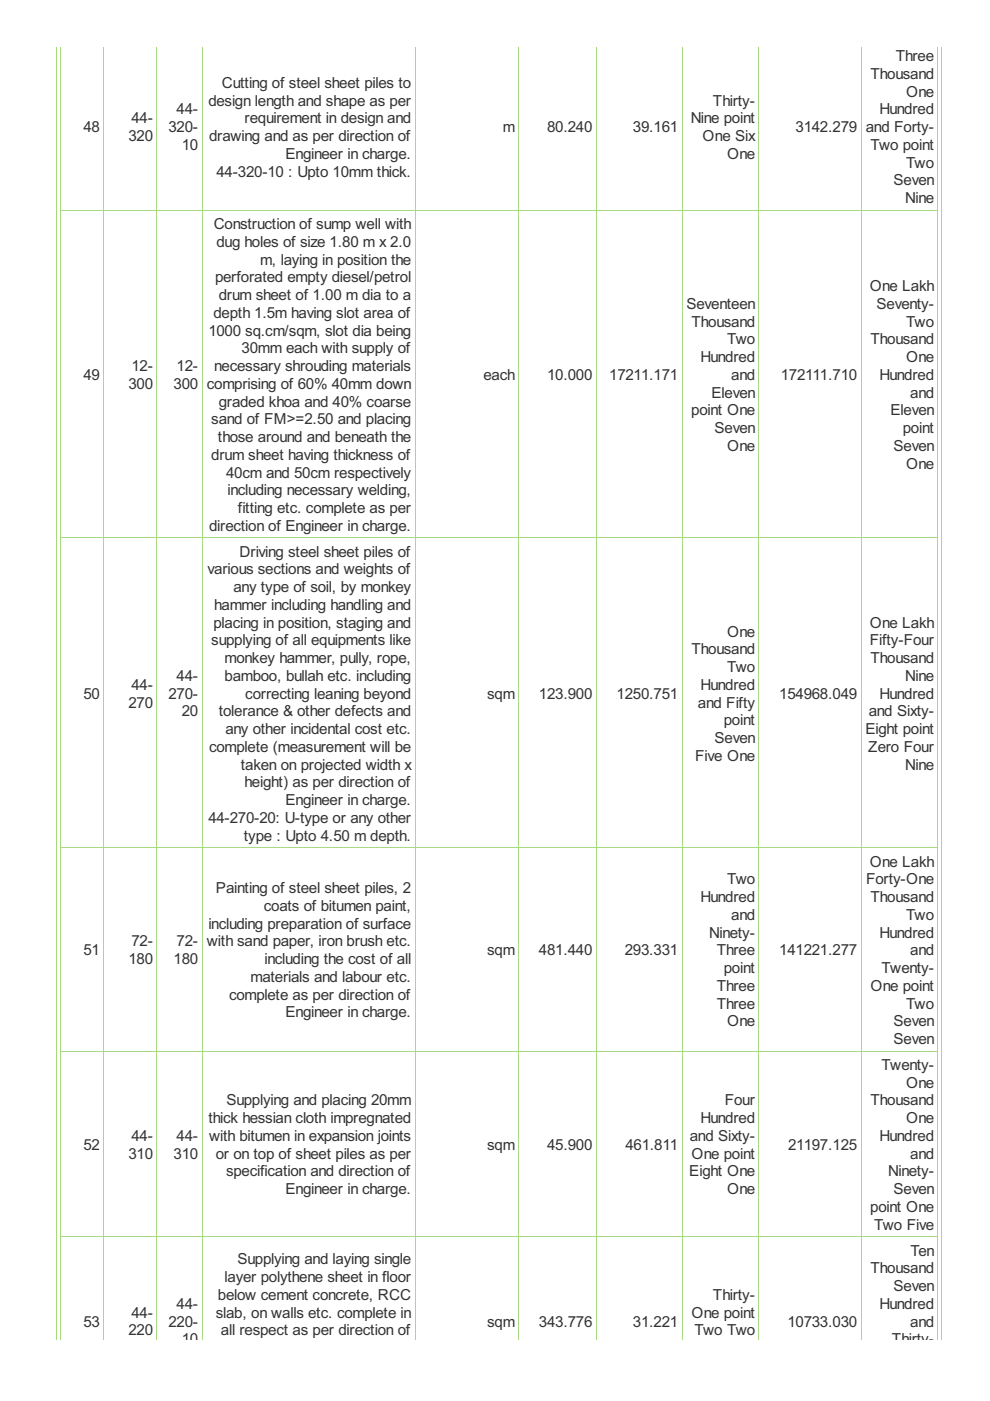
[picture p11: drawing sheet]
<svg xmlns="http://www.w3.org/2000/svg" width="210mm" height="297mm" viewBox="0 0 210 297" stroke-linecap="round" stroke-linejoin="round" font-family="sans-serif">
<defs><g id="words">
<g font-size="3.6" fill="#333">
<text x="184.6" y="16.7">Thousand</text>
<text x="189.9" y="13">Three</text>
<text x="44.2" y="22.4">design length and shape as per</text>
<text x="47.1" y="18.6">Cutting of steel sheet piles to</text>
<text x="151.2" y="22.4">Thirty-</text>
<text x="192.1" y="20.5">One</text>
<text x="17.7" y="28">48</text>
<text x="27.2" y="29.9">320</text>
<text x="27.9" y="26.1">44-</text>
<text x="35.7" y="28">320-</text>
<text x="37.4" y="24.3">44-</text>
<text x="44.3" y="29.9">drawing and as per direction of</text>
<text x="51.9" y="26.1">requirement in design and</text>
<text x="106.6" y="28">m</text>
<text x="116" y="28">80.240</text>
<text x="134.2" y="28">39.161</text>
<text x="146.5" y="26.1">Nine point</text>
<text x="149" y="29.9">One Six</text>
<text x="168.7" y="28">3142.279</text>
<text x="183.6" y="28">and Forty-</text>
<text x="186.5" y="24.3">Hundred</text>
<text x="38.5" y="31.8">10</text>
<text x="60.5" y="33.7">Engineer in charge.</text>
<text x="154.2" y="33.7">One</text>
<text x="184.6" y="31.8">Two point</text>
<text x="192.1" y="35.6">Two</text>
<text x="45.9" y="37.4">44-320-10 : Upto 10mm thick.</text>
<text x="189.4" y="39.3">Seven</text>
<text x="191.9" y="43.1">Nine</text>
<text x="45.3" y="48.6">Construction of sump well with</text>
<text x="45.9" y="52.3">dug holes of size 1.80 m x 2.0</text>
<text x="45.6" y="59.9">perforated empty diesel/petrol</text>
<text x="55.2" y="56.1">m, laying in position the</text>
<text x="46.4" y="63.6">drum sheet of 1.00 m dia to a</text>
<text x="145.5" y="65.5">Seventeen</text>
<text x="184.4" y="61.7">One Lakh</text>
<text x="185.8" y="65.5">Seventy-</text>
<text x="44.2" y="71.1">1000 sq.cm/sqm, slot dia being</text>
<text x="45.3" y="67.4">depth 1.5m having slot area of</text>
<text x="146.6" y="69.3">Thousand</text>
<text x="192.1" y="69.3">Two</text>
<text x="51.2" y="74.9">30mm each with supply of</text>
<text x="148.5" y="76.8">Hundred</text>
<text x="154.2" y="73">Two</text>
<text x="184.6" y="73">Thousand</text>
<text x="192.1" y="76.8">One</text>
<text x="17.7" y="80.6">49</text>
<text x="27.2" y="82.4">300</text>
<text x="27.9" y="78.7">12-</text>
<text x="36.8" y="82.4">300</text>
<text x="37.4" y="78.7">12-</text>
<text x="43.9" y="82.4">comprising of 60% 40mm down</text>
<text x="45.4" y="78.7">necessary shrouding materials</text>
<text x="102.5" y="80.6">each</text>
<text x="116" y="80.6">10.000</text>
<text x="129.2" y="80.6">17211.171</text>
<text x="155" y="80.6">and</text>
<text x="165.5" y="80.6">172111.710</text>
<text x="186.5" y="80.6">Hundred</text>
<text x="44.8" y="90">sand of FM&gt;=2.50 and placing</text>
<text x="46.4" y="86.2">graded khoa and 40% coarse</text>
<text x="146.6" y="88.1">point One</text>
<text x="150.9" y="84.3">Eleven</text>
<text x="188.8" y="88.1">Eleven</text>
<text x="193" y="84.3">and</text>
<text x="46.2" y="93.7">those around and beneath the</text>
<text x="151.5" y="91.8">Seven</text>
<text x="154.2" y="95.6">One</text>
<text x="189.4" y="95.6">Seven</text>
<text x="191.4" y="91.8">point</text>
<text x="44.8" y="97.5">drum sheet having thickness of</text>
<text x="47.9" y="101.3">40cm and 50cm respectively</text>
<text x="192.1" y="99.4">One</text>
<text x="48.3" y="105">including necessary welding,</text>
<text x="44.3" y="112.5">direction of Engineer in charge.</text>
<text x="50.4" y="108.8">fitting etc. complete as per</text>
<text x="50.8" y="118">Driving steel sheet piles of</text>
<text x="44" y="121.8">various sections and weights of</text>
<text x="49.5" y="125.6">any type of soil, by monkey</text>
<text x="45.4" y="129.3">hammer including handling and</text>
<text x="44.8" y="136.8">supplying of all equipments like</text>
<text x="45.3" y="133.1">placing in position, staging and</text>
<text x="154.2" y="135">One</text>
<text x="184.4" y="133.1">One Lakh</text>
<text x="184.4" y="136.8">Fifty-Four</text>
<text x="47.6" y="140.6">monkey hammer, pully, rope,</text>
<text x="146.6" y="138.7">Thousand</text>
<text x="154.2" y="142.5">Two</text>
<text x="184.6" y="140.6">Thousand</text>
<text x="17.7" y="148.1">50</text>
<text x="27.9" y="146.3">44-</text>
<text x="35.7" y="148.1">270-</text>
<text x="37.4" y="144.4">44-</text>
<text x="47.6" y="144.4">bamboo, bullah etc. including</text>
<text x="52" y="148.1">correcting leaning beyond</text>
<text x="103.3" y="148.1">sqm</text>
<text x="114.3" y="148.1">123.900</text>
<text x="130.7" y="148.1">1250.751</text>
<text x="148.5" y="146.3">Hundred</text>
<text x="165.2" y="148.1">154968.049</text>
<text x="186.5" y="148.1">Hundred</text>
<text x="191.9" y="144.4">Nine</text>
<text x="27.2" y="150">270</text>
<text x="38.5" y="151.9">20</text>
<text x="46.4" y="151.9">tolerance &amp; other defects and</text>
<text x="47.8" y="155.7">any other incidental cost etc.</text>
<text x="148" y="150">and Fifty</text>
<text x="153.5" y="153.8">point</text>
<text x="183.5" y="155.7">Eight point</text>
<text x="184.2" y="151.9">and Sixty-</text>
<text x="44.3" y="159.4">complete (measurement will be</text>
<text x="147.4" y="161.3">Five One</text>
<text x="151.5" y="157.5">Seven</text>
<text x="184.1" y="159.4">Zero Four</text>
<text x="51.1" y="163.2">taken on projected width x</text>
<text x="51.9" y="167">height) as per direction of</text>
<text x="191.9" y="163.2">Nine</text>
<text x="60.5" y="170.7">Engineer in charge.</text>
<text x="44.2" y="174.5">44-270-20: U-type or any other</text>
<text x="51.7" y="178.2">type : Upto 4.50 m depth.</text>
<text x="184.4" y="183.7">One Lakh</text>
<text x="45.8" y="189.4">Painting of steel sheet piles, 2</text>
<text x="148.5" y="191.3">Hundred</text>
<text x="154.2" y="187.5">Two</text>
<text x="183.6" y="187.5">Forty-One</text>
<text x="184.6" y="191.3">Thousand</text>
<text x="44.2" y="196.9">including preparation of surface</text>
<text x="55.9" y="193.1">coats of bitumen paint,</text>
<text x="155" y="195">and</text>
<text x="192.1" y="195">Two</text>
<text x="17.7" y="202.6">51</text>
<text x="27.9" y="200.7">72-</text>
<text x="37.4" y="200.7">72-</text>
<text x="43.9" y="200.7">with sand paper, iron brush etc.</text>
<text x="103.3" y="202.6">sqm</text>
<text x="114.3" y="202.6">481.440</text>
<text x="132.5" y="202.6">293.331</text>
<text x="150.4" y="198.8">Ninety-</text>
<text x="152" y="202.6">Three</text>
<text x="165.2" y="202.6">141221.277</text>
<text x="186.5" y="198.8">Hundred</text>
<text x="193" y="202.6">and</text>
<text x="27.2" y="204.4">180</text>
<text x="36.8" y="204.4">180</text>
<text x="53.1" y="208.2">materials and labour etc.</text>
<text x="56.1" y="204.4">including the cost of all</text>
<text x="153.5" y="206.3">point</text>
<text x="186.9" y="206.3">Twenty-</text>
<text x="48.6" y="212">complete as per direction of</text>
<text x="60.5" y="215.7">Engineer in charge.</text>
<text x="152" y="210.1">Three</text>
<text x="152" y="213.8">Three</text>
<text x="184.6" y="210.1">One point</text>
<text x="192.1" y="213.8">Two</text>
<text x="154.2" y="217.6">One</text>
<text x="189.4" y="217.6">Seven</text>
<text x="189.4" y="221.4">Seven</text>
<text x="186.9" y="226.9">Twenty-</text>
<text x="192.1" y="230.6">One</text>
<text x="44.2" y="238.1">thick hessian cloth impregnated</text>
<text x="48" y="234.4">Supplying and placing 20mm</text>
<text x="148.5" y="238.1">Hundred</text>
<text x="153.7" y="234.4">Four</text>
<text x="184.6" y="234.4">Thousand</text>
<text x="192.1" y="238.1">One</text>
<text x="17.7" y="243.8">52</text>
<text x="27.2" y="245.7">310</text>
<text x="27.9" y="241.9">44-</text>
<text x="36.8" y="245.7">310</text>
<text x="37.4" y="241.9">44-</text>
<text x="44.3" y="241.9">with bitumen in expansion joints</text>
<text x="45.7" y="245.7">or on top of sheet piles as per</text>
<text x="103.3" y="243.8">sqm</text>
<text x="116" y="243.8">45.900</text>
<text x="132.6" y="243.8">461.811</text>
<text x="146.3" y="241.9">and Sixty-</text>
<text x="146.6" y="245.7">One point</text>
<text x="167.1" y="243.8">21197.125</text>
<text x="186.5" y="241.9">Hundred</text>
<text x="193" y="245.7">and</text>
<text x="47.9" y="249.4">specification and direction of</text>
<text x="146.2" y="249.4">Eight One</text>
<text x="188.3" y="249.4">Ninety-</text>
<text x="60.5" y="253.2">Engineer in charge.</text>
<text x="154.2" y="253.2">One</text>
<text x="184.5" y="257">point One</text>
<text x="189.4" y="253.2">Seven</text>
<text x="185.4" y="260.7">Two Five</text>
<text x="50.3" y="268.1">Supplying and laying single</text>
<text x="184.6" y="270">Thousand</text>
<text x="193" y="266.2">Ten</text>
<text x="46.2" y="275.6">below cement concrete, RCC</text>
<text x="47.6" y="271.9">layer polythene sheet in floor</text>
<text x="151.2" y="275.6">Thirty-</text>
<text x="189.4" y="273.7">Seven</text>
<text x="17.7" y="281.3">53</text>
<text x="27.9" y="279.4">44-</text>
<text x="35.7" y="281.3">220-</text>
<text x="37.4" y="277.5">44-</text>
<text x="45.7" y="279.4">slab, on walls etc. complete in</text>
<text x="103.3" y="281.3">sqm</text>
<text x="114.3" y="281.3">343.776</text>
<text x="134.2" y="281.3">31.221</text>
<text x="146.6" y="279.4">One point</text>
<text x="167" y="281.3">10733.030</text>
<text x="186.5" y="277.5">Hundred</text>
<text x="193" y="281.3">and</text>
<text x="27.2" y="283.2">220</text>
<text x="38.5" y="285">10</text>
<text x="46.8" y="283.2">all respect as per direction of</text>
<text x="147.3" y="283.2">Two Two</text>
<text x="189.1" y="285">Thirty-</text>
</g>
</g></defs>
<g fill="none" stroke="#a8da7f" stroke-width=".21">
<path d="M12 9.9v274.1M12.9 9.9v274.1M22 9.9v274.1M33.3 9.9v274.1M42.8 9.9v274.1M88 9.9v274.1M110 9.9v274.1M126.4 9.9v274.1M144.6 9.9v274.1M160.9 9.9v274.1M182.6 9.9v274.1M198.9 9.9v274.1"/>
<path d="M199.7 9.9v274.1M12.8 44.6h186.1M12.8 114h186.1M12.8 179.7h186.1M12.8 222.9h186.1M12.8 262.2h186.1"/>
</g>
<use href="#words"/>
</svg>
